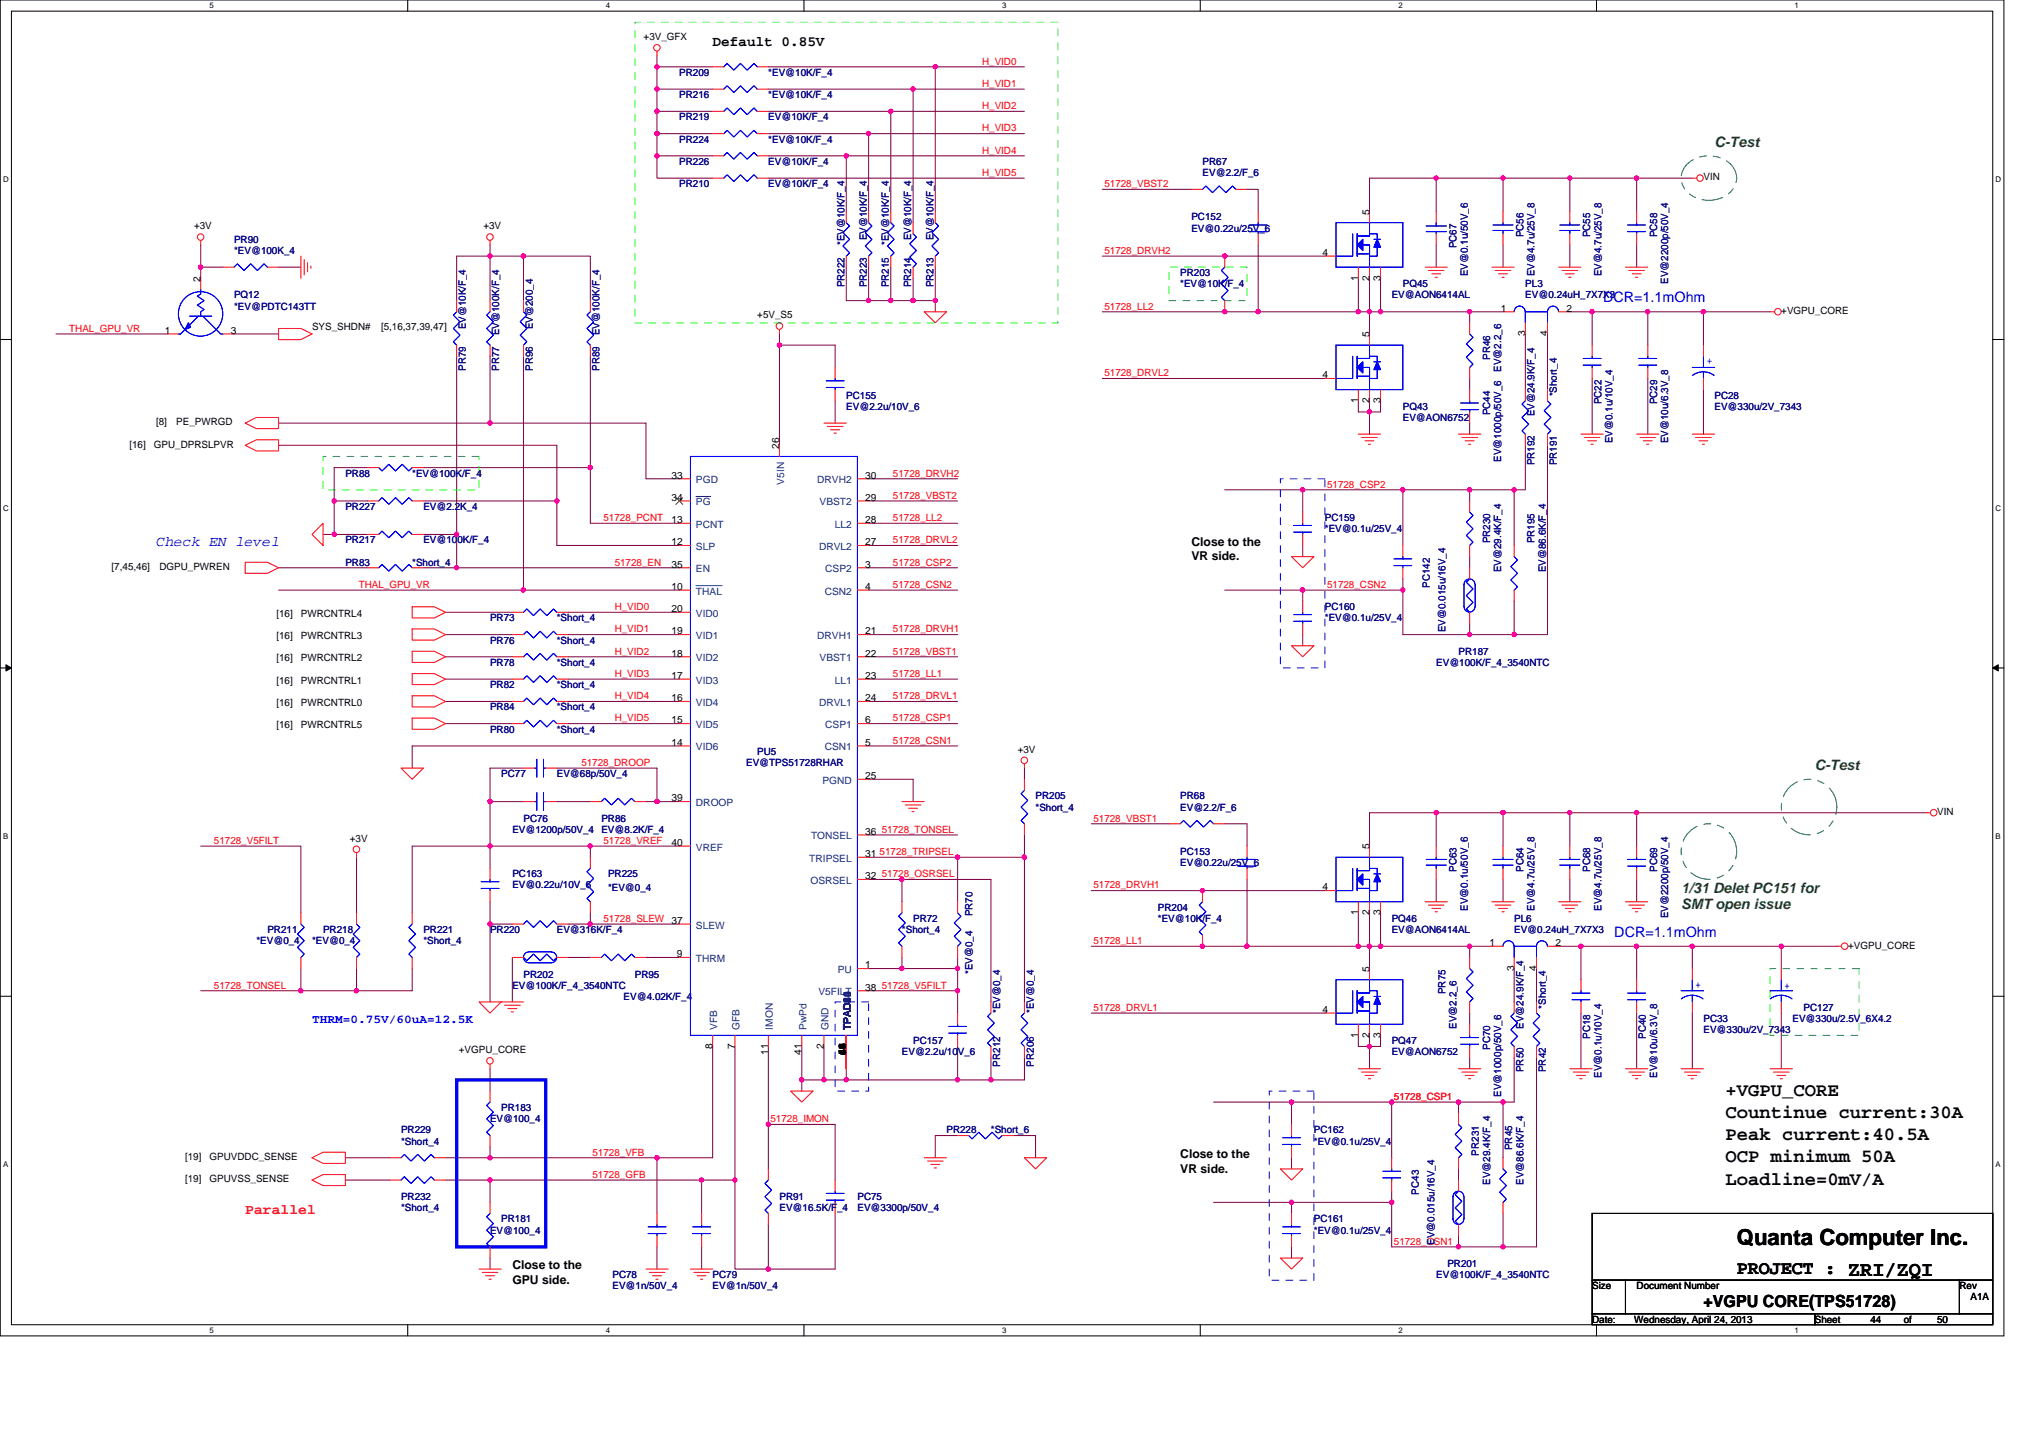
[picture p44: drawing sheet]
<svg xmlns="http://www.w3.org/2000/svg" width="297mm" height="210mm" viewBox="0 0 297 210" stroke-linecap="round" stroke-linejoin="round" font-family="sans-serif">
<defs><g id="words">
<text font-size="3.2" x="253.6" y="181.8">Quanta Computer Inc.</text>
<g font-size="2.8">
<text x="252" y="160">+VGPU_CORE</text>
<text x="252" y="166.5">Peak current:40.5A</text>
<text x="252" y="163.2">Countinue current:30A</text>
<text x="252" y="169.7">OCP minimum 50A</text>
<text x="252" y="173">Loadline=0mV/A</text>
<text x="253.6" y="186">PROJECT : ZRI/ZQI</text>
</g>
<text font-size="2.4" x="248.8" y="190.8">+VGPU CORE(TPS51728)</text>
<text font-size="2.1" x="104.1" y="6.6">Default 0.85V</text>
<g font-size="2.1" fill="#008000">
<text x="250.4" y="21.4">C-Test</text>
<text x="265" y="112.5">C-Test</text>
<text x="245.5" y="130.3">1/31 Delet PC151 for</text>
<text x="245.5" y="132.8">SMT open issue</text>
</g>
<g font-size="2.1" fill="#00f">
<text x="234.1" y="44.2">DCR=1.1mOhm</text>
<text x="22.8" y="79.8">Check EN level</text>
<text x="235.8" y="136.8">DCR=1.1mOhm</text>
</g>
<text font-size="2.1" fill="#f00" x="35.8" y="177.3">Parallel</text>
<g font-size="1.8">
<text x="174" y="79.7">Close to the</text>
<text x="174" y="81.8">VR side.</text>
<text x="172.4" y="169.1">Close to the</text>
<text x="172.4" y="171.2">VR side.</text>
<text x="74.8" y="185.4">Close to the</text>
<text x="74.8" y="187.5">GPU side.</text>
</g>
<text font-size="1.8" fill="#00f" x="45.6" y="149.4">THRM=0.75V/60uA=12.5K</text>
<g font-size="1.5">
<text x="94" y="5.9">+3V_GFX</text>
<text x="248.8" y="26.4">VIN</text>
<text x="28.3" y="33.5">+3V</text>
<text x="70.6" y="33.5">+3V</text>
<text x="200" y="31.4" transform="rotate(-90 200 31.4)">5</text>
<text x="29.3" y="41.1" transform="rotate(-90 29.3 41.1)">2</text>
<text x="193.1" y="37.4">4</text>
<text x="198.3" y="41" transform="rotate(-90 198.3 41)">1</text>
<text x="200" y="41" transform="rotate(-90 200 41)">2</text>
<text x="201.6" y="41" transform="rotate(-90 201.6 41)">3</text>
<text x="110.6" y="46.5">+5V_S5</text>
<text x="219.2" y="45.5">1</text>
<text x="228.8" y="45.5">2</text>
<text x="260.1" y="45.9">+VGPU_CORE</text>
<text x="24.1" y="48.7">1</text>
<text x="33.7" y="48.7">3</text>
<text x="45.6" y="48.1">SYS_SHDN#</text>
<text x="55.6" y="48.1">[5,16,37,39,47]</text>
<text x="200" y="49.3" transform="rotate(-90 200 49.3)">5</text>
<text x="222.7" y="49.1" transform="rotate(-90 222.7 49.1)">3</text>
<text x="226" y="49.1" transform="rotate(-90 226 49.1)">4</text>
<text x="193.1" y="55.2">4</text>
<text x="198.3" y="58.9" transform="rotate(-90 198.3 58.9)">1</text>
<text x="200" y="58.9" transform="rotate(-90 200 58.9)">2</text>
<text x="201.6" y="58.9" transform="rotate(-90 201.6 58.9)">3</text>
<text x="18.9" y="65.4">[16]</text>
<text x="22.5" y="65.4">GPU_DPRSLPVR</text>
<text x="22.8" y="62.1">[8]</text>
<text x="25.7" y="62.1">PE_PWRGD</text>
<text x="113.8" y="65.5" transform="rotate(-90 113.8 65.5)">26</text>
<text x="98" y="69.9">33</text>
<text x="126.4" y="69.9">30</text>
<text x="98" y="73.1">34</text>
<text x="98" y="76.4">13</text>
<text x="126.4" y="73.1">29</text>
<text x="126.4" y="76.4">28</text>
<text x="16.3" y="83.2">[7,45,46]</text>
<text x="23.3" y="83.2">DGPU_PWREN</text>
<text x="98" y="79.6">12</text>
<text x="98" y="82.9">35</text>
<text x="126.4" y="79.6">27</text>
<text x="126.4" y="82.9">3</text>
<text x="98" y="86.1">10</text>
<text x="98" y="89.4">20</text>
<text x="126.4" y="86.1">4</text>
<text x="40.4" y="93.3">[16]</text>
<text x="40.4" y="90.1">[16]</text>
<text x="43.9" y="93.3">PWRCNTRL3</text>
<text x="43.9" y="90.1">PWRCNTRL4</text>
<text x="98" y="92.6">19</text>
<text x="98" y="95.9">18</text>
<text x="126.4" y="92.6">21</text>
<text x="126.4" y="95.9">22</text>
<text x="40.4" y="99.8">[16]</text>
<text x="40.4" y="96.6">[16]</text>
<text x="43.9" y="99.8">PWRCNTRL1</text>
<text x="43.9" y="96.6">PWRCNTRL2</text>
<text x="98" y="99.1">17</text>
<text x="126.4" y="99.1">23</text>
<text x="40.4" y="103.1">[16]</text>
<text x="40.4" y="106.3">[16]</text>
<text x="43.9" y="103.1">PWRCNTRL0</text>
<text x="43.9" y="106.3">PWRCNTRL5</text>
<text x="98" y="102.4">16</text>
<text x="98" y="105.6">15</text>
<text x="126.4" y="102.4">24</text>
<text x="126.4" y="105.6">6</text>
<text x="98" y="108.9">14</text>
<text x="126.4" y="113.8">25</text>
<text x="126.4" y="108.9">5</text>
<text x="148.6" y="109.9">+3V</text>
<text x="98" y="117">39</text>
<text x="282.9" y="119">VIN</text>
<text x="51.1" y="122.9">+3V</text>
<text x="98" y="123.5">40</text>
<text x="126.4" y="121.9">36</text>
<text x="126.4" y="125.2">31</text>
<text x="200" y="124" transform="rotate(-90 200 124)">5</text>
<text x="126.4" y="128.4">32</text>
<text x="193.1" y="130">4</text>
<text x="98" y="134.9">37</text>
<text x="198.3" y="133.6" transform="rotate(-90 198.3 133.6)">1</text>
<text x="200" y="133.6" transform="rotate(-90 200 133.6)">2</text>
<text x="201.6" y="133.6" transform="rotate(-90 201.6 133.6)">3</text>
<text x="98.9" y="139.8">9</text>
<text x="126.4" y="141.4">1</text>
<text x="200" y="141.9" transform="rotate(-90 200 141.9)">5</text>
<text x="217.5" y="138.2">1</text>
<text x="221.1" y="141.8" transform="rotate(-90 221.1 141.8)">3</text>
<text x="224.4" y="141.8" transform="rotate(-90 224.4 141.8)">4</text>
<text x="227.1" y="138.2">2</text>
<text x="269.9" y="138.5">+VGPU_CORE</text>
<text x="126.4" y="144.7">38</text>
<text x="193.1" y="147.9">4</text>
<text x="67" y="153.8">+VGPU_CORE</text>
<text x="104.1" y="153.2" transform="rotate(-90 104.1 153.2)">8</text>
<text x="107.3" y="153.2" transform="rotate(-90 107.3 153.2)">7</text>
<text x="112.2" y="154" transform="rotate(-90 112.2 154)">11</text>
<text x="117.1" y="154" transform="rotate(-90 117.1 154)">41</text>
<text x="120.3" y="153.2" transform="rotate(-90 120.3 153.2)">2</text>
<text x="123.6" y="154" transform="rotate(-90 123.6 154)">42</text>
<text x="123.6" y="154" transform="rotate(-90 123.6 154)">43</text>
<text x="123.6" y="154" transform="rotate(-90 123.6 154)">44</text>
<text x="123.6" y="154" transform="rotate(-90 123.6 154)">45</text>
<text x="123.6" y="154" transform="rotate(-90 123.6 154)">46</text>
<text x="123.6" y="154" transform="rotate(-90 123.6 154)">47</text>
<text x="123.6" y="154" transform="rotate(-90 123.6 154)">48</text>
<text x="123.6" y="154" transform="rotate(-90 123.6 154)">49</text>
<text x="123.6" y="154" transform="rotate(-90 123.6 154)">50</text>
<text x="123.6" y="154" transform="rotate(-90 123.6 154)">51</text>
<text x="123.6" y="154" transform="rotate(-90 123.6 154)">52</text>
<text x="123.6" y="154" transform="rotate(-90 123.6 154)">53</text>
<text x="123.6" y="154" transform="rotate(-90 123.6 154)">54</text>
<text x="123.6" y="154" transform="rotate(-90 123.6 154)">55</text>
<text x="123.6" y="154" transform="rotate(-90 123.6 154)">56</text>
<text x="123.6" y="154" transform="rotate(-90 123.6 154)">57</text>
<text x="198.3" y="151.5" transform="rotate(-90 198.3 151.5)">1</text>
<text x="200" y="151.5" transform="rotate(-90 200 151.5)">2</text>
<text x="201.6" y="151.5" transform="rotate(-90 201.6 151.5)">3</text>
<text x="27" y="172.7">[19]</text>
<text x="27" y="169.4">[19]</text>
<text x="30.6" y="172.7">GPUVSS_SENSE</text>
<text x="30.6" y="169.4">GPUVDDC_SENSE</text>
<text x="232.5" y="188.3">Size</text>
<text x="239" y="188.3">Document Number</text>
<text x="286.1" y="188.3">Rev</text>
<text x="287.8" y="189.9">A1A</text>
<text x="232.5" y="193.1">Date:</text>
<text x="238.7" y="193.1">Wednesday, April 24, 2013</text>
<text x="265" y="193.1">Sheet</text>
<text x="273.2" y="193.1">44</text>
<text x="278" y="193.1">of</text>
<text x="282.9" y="193.1">50</text>
</g>
<g font-size="1.5" fill="#000080">
<text x="99.2" y="11.1">PR209</text>
<text x="112.2" y="11.1">*EV@10K/F_4</text>
<text x="99.2" y="17.6">PR219</text>
<text x="99.2" y="14.3">PR216</text>
<text x="112.2" y="17.6">EV@10K/F_4</text>
<text x="112.2" y="14.3">*EV@10K/F_4</text>
<text x="99.2" y="20.8">PR224</text>
<text x="112.2" y="20.8">*EV@10K/F_4</text>
<text x="99.2" y="24.1">PR226</text>
<text x="99.2" y="27.3">PR210</text>
<text x="112.2" y="24.1">EV@10K/F_4</text>
<text x="112.2" y="27.3">EV@10K/F_4</text>
<text x="175.6" y="24.1">PR67</text>
<text x="175.6" y="25.7">EV@2.2/F_6</text>
<text x="34.2" y="35.5">PR90</text>
<text x="123.3" y="35.8" transform="rotate(-90 123.3 35.8)">*EV@10K/F_4</text>
<text x="126.6" y="35.1" transform="rotate(-90 126.6 35.1)">EV@10K/F_4</text>
<text x="129.8" y="35.8" transform="rotate(-90 129.8 35.8)">*EV@10K/F_4</text>
<text x="133.1" y="35.1" transform="rotate(-90 133.1 35.1)">EV@10K/F_4</text>
<text x="136.3" y="35.1" transform="rotate(-90 136.3 35.1)">EV@10K/F_4</text>
<text x="174" y="32.2">PC152</text>
<text x="174" y="33.8">EV@0.22u/25V_6</text>
<text x="222.5" y="34.6" transform="rotate(-90 222.5 34.6)">PC56</text>
<text x="232.2" y="34.6" transform="rotate(-90 232.2 34.6)">PC55</text>
<text x="242" y="34.6" transform="rotate(-90 242 34.6)">PC58</text>
<text x="34.2" y="37.1">*EV@100K_4</text>
<text x="123.3" y="42" transform="rotate(-90 123.3 42)">PR222</text>
<text x="126.6" y="42" transform="rotate(-90 126.6 42)">PR223</text>
<text x="129.8" y="42" transform="rotate(-90 129.8 42)">PR215</text>
<text x="133.1" y="42" transform="rotate(-90 133.1 42)">PR214</text>
<text x="136.3" y="42" transform="rotate(-90 136.3 42)">PR213</text>
<text x="172.4" y="40.3">PR203</text>
<text x="172.4" y="42">*EV@10K/F_4</text>
<text x="204.9" y="42">PQ45</text>
<text x="212.7" y="36.3" transform="rotate(-90 212.7 36.3)">PC67</text>
<text x="214.4" y="40.3" transform="rotate(-90 214.4 40.3)">EV@0.1u/50V_6</text>
<text x="222.8" y="42">PL3</text>
<text x="224.1" y="40.3" transform="rotate(-90 224.1 40.3)">EV@4.7u/25V_8</text>
<text x="233.9" y="40.3" transform="rotate(-90 233.9 40.3)">EV@4.7u/25V_8</text>
<text x="243.6" y="41.5" transform="rotate(-90 243.6 41.5)">EV@2200p/50V_4</text>
<text x="34.2" y="43.6">PQ12</text>
<text x="34.2" y="45.2">*EV@PDTC143TT</text>
<text x="203.2" y="43.6">EV@AON6414AL</text>
<text x="222.8" y="43.6">EV@0.24uH_7X7X3</text>
<text x="68" y="48.1" transform="rotate(-90 68 48.1)">EV@10K/F_4</text>
<text x="72.9" y="48.9" transform="rotate(-90 72.9 48.9)">EV@100K/F_4</text>
<text x="77.8" y="48.1" transform="rotate(-90 77.8 48.1)">EV@200_4</text>
<text x="87.6" y="48.9" transform="rotate(-90 87.6 48.9)">EV@100K/F_4</text>
<text x="217.6" y="52.5" transform="rotate(-90 217.6 52.5)">PR46</text>
<text x="68" y="54.1" transform="rotate(-90 68 54.1)">PR79</text>
<text x="72.9" y="54.1" transform="rotate(-90 72.9 54.1)">PR77</text>
<text x="77.8" y="54.1" transform="rotate(-90 77.8 54.1)">PR96</text>
<text x="87.6" y="54.1" transform="rotate(-90 87.6 54.1)">PR89</text>
<text x="123.6" y="58.2">PC155</text>
<text x="123.6" y="59.8">EV@2.2u/10V_6</text>
<text x="204.9" y="59.8">PQ43</text>
<text x="219.2" y="54.3" transform="rotate(-90 219.2 54.3)">EV@2.2_6</text>
<text x="227.3" y="57.9" transform="rotate(-90 227.3 57.9)">*Short_4</text>
<text x="233.9" y="59" transform="rotate(-90 233.9 59)">PC22</text>
<text x="242" y="59" transform="rotate(-90 242 59)">PC29</text>
<text x="250.4" y="58.2">PC28</text>
<text x="250.4" y="59.8">EV@330u/2V_7343</text>
<text x="204.9" y="61.5">EV@AON6752</text>
<text x="217.6" y="60.6" transform="rotate(-90 217.6 60.6)">PC44</text>
<text x="224.1" y="60.8" transform="rotate(-90 224.1 60.8)">EV@24.9K/F_4</text>
<text x="235.5" y="64.7" transform="rotate(-90 235.5 64.7)">EV@0.1u/10V_4</text>
<text x="243.6" y="64.7" transform="rotate(-90 243.6 64.7)">EV@10u/6.3V_8</text>
<text x="50.4" y="69.6">PR88</text>
<text x="60.2" y="69.6">*EV@100K/F_4</text>
<text x="219.2" y="67.5" transform="rotate(-90 219.2 67.5)">EV@1000p/50V_6</text>
<text x="224.1" y="67.9" transform="rotate(-90 224.1 67.9)">PR192</text>
<text x="227.3" y="67.9" transform="rotate(-90 227.3 67.9)">PR191</text>
<text x="50.4" y="74.5">PR227</text>
<text x="61.8" y="74.5">EV@2.2K_4</text>
<text x="193.5" y="76.1">PC159</text>
<text x="193.5" y="77.7">*EV@0.1u/25V_4</text>
<text x="50.4" y="82.6">PR83</text>
<text x="50.4" y="79.4">PR217</text>
<text x="60.2" y="82.6">*Short_4</text>
<text x="61.8" y="79.4">EV@100K/F_4</text>
<text x="217.6" y="79.3" transform="rotate(-90 217.6 79.3)">PR230</text>
<text x="219.2" y="83.6" transform="rotate(-90 219.2 83.6)">EV@29.4K/F_4</text>
<text x="224.1" y="79.3" transform="rotate(-90 224.1 79.3)">PR195</text>
<text x="225.7" y="83.6" transform="rotate(-90 225.7 83.6)">EV@86.6K/F_4</text>
<text x="193.5" y="89.1">PC160</text>
<text x="208.8" y="85.8" transform="rotate(-90 208.8 85.8)">PC142</text>
<text x="71.6" y="94">PR76</text>
<text x="71.6" y="90.7">PR73</text>
<text x="81.3" y="94">*Short_4</text>
<text x="81.3" y="90.7">*Short_4</text>
<text x="193.5" y="90.7">*EV@0.1u/25V_4</text>
<text x="211.1" y="92.3" transform="rotate(-90 211.1 92.3)">EV@0.015u/16V_4</text>
<text x="213" y="95.6">PR187</text>
<text x="71.6" y="100.5">PR82</text>
<text x="71.6" y="97.2">PR78</text>
<text x="81.3" y="100.5">*Short_4</text>
<text x="81.3" y="97.2">*Short_4</text>
<text x="209.7" y="97.2">EV@100K/F_4_3540NTC</text>
<text x="71.6" y="107">PR80</text>
<text x="71.6" y="103.7">PR84</text>
<text x="81.3" y="107">*Short_4</text>
<text x="81.3" y="103.7">*Short_4</text>
<text x="73.2" y="113.5">PC77</text>
<text x="81.3" y="113.5">EV@68p/50V_4</text>
<text x="109" y="111.9">EV@TPS51728RHAR</text>
<text x="110.6" y="110.2">PU5</text>
<text x="76.5" y="120">PC76</text>
<text x="87.8" y="120">PR86</text>
<text x="151.2" y="116.7">PR205</text>
<text x="151.2" y="118.4">*Short_4</text>
<text x="172.4" y="116.7">PR68</text>
<text x="172.4" y="118.4">EV@2.2/F_6</text>
<text x="74.8" y="121.6">EV@1200p/50V_4</text>
<text x="87.8" y="121.6">EV@8.2K/F_4</text>
<text x="172.4" y="124.9">PC153</text>
<text x="74.8" y="128.1">PC163</text>
<text x="74.8" y="129.7">EV@0.22u/10V_6</text>
<text x="88.8" y="128.1">PR225</text>
<text x="88.8" y="130.1">*EV@0_4</text>
<text x="172.4" y="126.5">EV@0.22u/25V_6</text>
<text x="212.7" y="127.3" transform="rotate(-90 212.7 127.3)">PC63</text>
<text x="222.5" y="127.3" transform="rotate(-90 222.5 127.3)">PC64</text>
<text x="232.2" y="127.3" transform="rotate(-90 232.2 127.3)">PC68</text>
<text x="242" y="127.3" transform="rotate(-90 242 127.3)">PC69</text>
<text x="37.4" y="137.9">*EV@0_4</text>
<text x="39" y="136.2">PR211</text>
<text x="45.6" y="137.9">*EV@0_4</text>
<text x="47.2" y="136.2">PR218</text>
<text x="61.8" y="136.2">PR221</text>
<text x="61.8" y="137.9">*Short_4</text>
<text x="71.6" y="136.2">PR220</text>
<text x="81.3" y="136.2">EV@316K/F_4</text>
<text x="131.7" y="136.2">*Short_4</text>
<text x="133.3" y="134.6">PR72</text>
<text x="142" y="133.8" transform="rotate(-90 142 133.8)">PR70</text>
<text x="169.1" y="133">PR204</text>
<text x="169.1" y="134.6">*EV@10K/F_4</text>
<text x="203.2" y="134.6">PQ46</text>
<text x="203.2" y="136.2">EV@AON6414AL</text>
<text x="214.4" y="133" transform="rotate(-90 214.4 133)">EV@0.1u/50V_6</text>
<text x="221.1" y="134.6">PL6</text>
<text x="221.1" y="136.2">EV@0.24uH_7X7X3</text>
<text x="224.1" y="133" transform="rotate(-90 224.1 133)">EV@4.7u/25V_8</text>
<text x="233.9" y="133" transform="rotate(-90 233.9 133)">EV@4.7u/25V_8</text>
<text x="243.6" y="134.1" transform="rotate(-90 243.6 134.1)">EV@2200p/50V_4</text>
<text x="76.5" y="142.7">PR202</text>
<text x="92.7" y="142.7">PR95</text>
<text x="142" y="142.2" transform="rotate(-90 142 142.2)">*EV@0_4</text>
<text x="74.8" y="144.4">EV@100K/F_4_3540NTC</text>
<text x="91.1" y="146">EV@4.02K/F_4</text>
<text x="146.1" y="147.9" transform="rotate(-90 146.1 147.9)">*EV@0_4</text>
<text x="151" y="147.9" transform="rotate(-90 151 147.9)">*EV@0_4</text>
<text x="211.1" y="145.2" transform="rotate(-90 211.1 145.2)">PR75</text>
<text x="225.7" y="147.3" transform="rotate(-90 225.7 147.3)">*Short_4</text>
<text x="248.8" y="149.2">PC33</text>
<text x="261.8" y="149.2">EV@330u/2.5V_6X4.2</text>
<text x="263.4" y="147.6">PC127</text>
<text x="131.7" y="154.1">EV@2.2u/10V_6</text>
<text x="133.3" y="152.5">PC157</text>
<text x="146.1" y="155.7" transform="rotate(-90 146.1 155.7)">PR212</text>
<text x="151" y="155.7" transform="rotate(-90 151 155.7)">PR206</text>
<text x="203.2" y="152.5">PQ47</text>
<text x="203.2" y="154.1">EV@AON6752</text>
<text x="212.7" y="150.2" transform="rotate(-90 212.7 150.2)">EV@2.2_6</text>
<text x="217.6" y="153.3" transform="rotate(-90 217.6 153.3)">PC70</text>
<text x="222.5" y="150.2" transform="rotate(-90 222.5 150.2)">EV@24.9K/F_4</text>
<text x="232.2" y="151.7" transform="rotate(-90 232.2 151.7)">PC18</text>
<text x="240.4" y="151.7" transform="rotate(-90 240.4 151.7)">PC40</text>
<text x="248.8" y="150.9">EV@330u/2V_7343</text>
<text x="219.2" y="160.1" transform="rotate(-90 219.2 160.1)">EV@1000p/50V_6</text>
<text x="222.5" y="156.5" transform="rotate(-90 222.5 156.5)">PR50</text>
<text x="225.7" y="156.5" transform="rotate(-90 225.7 156.5)">PR42</text>
<text x="233.9" y="157.4" transform="rotate(-90 233.9 157.4)">EV@0.1u/10V_4</text>
<text x="242" y="157.4" transform="rotate(-90 242 157.4)">EV@10u/6.3V_8</text>
<text x="58.6" y="165.5">PR229</text>
<text x="58.6" y="167.1">*Short_4</text>
<text x="71.6" y="163.9">EV@100_4</text>
<text x="73.2" y="162.2">PR183</text>
<text x="138.2" y="165.5">PR228</text>
<text x="144.7" y="165.5">*Short_6</text>
<text x="191.9" y="165.5">PC162</text>
<text x="191.9" y="167.1">*EV@0.1u/25V_4</text>
<text x="220.8" y="167.9" transform="rotate(-90 220.8 167.9)">PR45</text>
<text x="216" y="168.7" transform="rotate(-90 216 168.7)">PR231</text>
<text x="217.6" y="173" transform="rotate(-90 217.6 173)">EV@29.4K/F_4</text>
<text x="222.5" y="173" transform="rotate(-90 222.5 173)">EV@86.6K/F_4</text>
<text x="58.6" y="175.3">PR232</text>
<text x="58.6" y="176.9">*Short_4</text>
<text x="73.2" y="178.5">PR181</text>
<text x="113.8" y="175.3">PR91</text>
<text x="113.8" y="176.9">EV@16.5K/F_4</text>
<text x="125.2" y="175.3">PC75</text>
<text x="125.2" y="176.9">EV@3300p/50V_4</text>
<text x="191.9" y="178.5">PC161</text>
<text x="207.2" y="174.4" transform="rotate(-90 207.2 174.4)">PC43</text>
<text x="71.6" y="180.1">EV@100_4</text>
<text x="191.9" y="180.1">*EV@0.1u/25V_4</text>
<text x="209.5" y="181.7" transform="rotate(-90 209.5 181.7)">EV@0.015u/16V_4</text>
<text x="211.4" y="185">PR201</text>
<text x="89.4" y="186.6">PC78</text>
<text x="89.4" y="188.3">EV@1n/50V_4</text>
<text x="104.1" y="186.6">PC79</text>
<text x="104.1" y="188.3">EV@1n/50V_4</text>
<text x="209.7" y="186.6">EV@100K/F_4_3540NTC</text>
</g>
<g font-size="1.5" fill="#f00">
<text x="143.4" y="9.4">H_VID0</text>
<text x="143.4" y="12.7">H_VID1</text>
<text x="143.4" y="15.9">H_VID2</text>
<text x="143.4" y="19.2">H_VID3</text>
<text x="143.4" y="22.4">H_VID4</text>
<text x="143.4" y="25.7">H_VID5</text>
<text x="161.3" y="27.3">51728_VBST2</text>
<text x="161.3" y="37.1">51728_DRVH2</text>
<text x="161.3" y="45.2">51728_LL2</text>
<text x="10.1" y="48.5">THAL_GPU_VR</text>
<text x="161.3" y="54.9">51728_DRVL2</text>
<text x="130.4" y="69.6">51728_DRVH2</text>
<text x="193.8" y="71.2">51728_CSP2</text>
<text x="88.1" y="76.1">51728_PCNT</text>
<text x="130.4" y="72.8">51728_VBST2</text>
<text x="130.4" y="76.1">51728_LL2</text>
<text x="89.8" y="82.6">51728_EN</text>
<text x="130.4" y="79.3">51728_DRVL2</text>
<text x="130.4" y="82.6">51728_CSP2</text>
<text x="52.4" y="85.9">THAL_GPU_VR</text>
<text x="89.8" y="89.1">H_VID0</text>
<text x="130.4" y="85.9">51728_CSN2</text>
<text x="193.8" y="85.9">51728_CSN2</text>
<text x="89.8" y="92.4">H_VID1</text>
<text x="89.8" y="95.6">H_VID2</text>
<text x="130.4" y="95.6">51728_VBST1</text>
<text x="130.4" y="92.4">51728_DRVH1</text>
<text x="89.8" y="98.8">H_VID3</text>
<text x="130.4" y="98.8">51728_LL1</text>
<text x="89.8" y="102.1">H_VID4</text>
<text x="89.8" y="105.3">H_VID5</text>
<text x="130.4" y="102.1">51728_DRVL1</text>
<text x="130.4" y="105.3">51728_CSP1</text>
<text x="84.9" y="111.8">51728_DROOP</text>
<text x="130.4" y="108.6">51728_CSN1</text>
<text x="159.7" y="120">51728_VBST1</text>
<text x="31.2" y="123.2">51728_V5FILT</text>
<text x="88.1" y="123.2">51728_VREF</text>
<text x="128.5" y="124.9">51728_TRIPSEL</text>
<text x="128.8" y="121.6">51728_TONSEL</text>
<text x="128.8" y="128.1">51728_OSRSEL</text>
<text x="159.7" y="129.7">51728_DRVH1</text>
<text x="88.1" y="134.6">51728_SLEW</text>
<text x="159.7" y="137.9">51728_LL1</text>
<text x="31.2" y="144.4">51728_TONSEL</text>
<text x="128.8" y="144.4">51728_V5FILT</text>
<text x="159.7" y="147.6">51728_DRVL1</text>
<text x="203.6" y="160.6">51728_CSP1</text>
<text x="112.5" y="163.9">51728_IMON</text>
<text x="86.5" y="168.7">51728_VFB</text>
<text x="86.5" y="172">51728_GFB</text>
<text x="203.6" y="181.8">51728_CSN1</text>
</g>
<g font-size="1.5" fill="#00f">
<text x="249.3" y="53.2">+</text>
<text x="247.6" y="144.2">+</text>
<text x="260.6" y="144.4">+</text>
</g>
<g font-size="1.5" fill="#004080">
<text x="101.6" y="70.6">PGD</text>
<text x="114.5" y="70.8" transform="rotate(-90 114.5 70.8)">V5IN</text>
<text x="119.4" y="70.6">DRVH2</text>
<text x="101.6" y="77.1">PCNT</text>
<text x="101.6" y="73.8">PG</text>
<text x="119.7" y="73.8">VBST2</text>
<text x="121.9" y="77.1">LL2</text>
<text x="101.6" y="80.3">SLP</text>
<text x="101.6" y="83.6">EN</text>
<text x="119.6" y="80.3">DRVL2</text>
<text x="120.5" y="83.6">CSP2</text>
<text x="101.6" y="86.8">THAL</text>
<text x="120.4" y="86.8">CSN2</text>
<text x="101.6" y="90.1">VID0</text>
<text x="101.6" y="93.3">VID1</text>
<text x="119.4" y="93.3">DRVH1</text>
<text x="101.6" y="96.6">VID2</text>
<text x="101.6" y="99.8">VID3</text>
<text x="119.7" y="96.6">VBST1</text>
<text x="121.9" y="99.8">LL1</text>
<text x="101.6" y="103.1">VID4</text>
<text x="101.6" y="106.3">VID5</text>
<text x="119.6" y="103.1">DRVL1</text>
<text x="120.5" y="106.3">CSP1</text>
<text x="101.6" y="109.6">VID6</text>
<text x="120.4" y="109.6">CSN1</text>
<text x="101.6" y="117.7">DROOP</text>
<text x="120.1" y="114.4">PGND</text>
<text x="101.6" y="124.2">VREF</text>
<text x="118.2" y="125.8">TRIPSEL</text>
<text x="118.4" y="122.6">TONSEL</text>
<text x="118.4" y="129.1">OSRSEL</text>
<text x="101.6" y="135.6">SLEW</text>
<text x="101.6" y="140.5">THRM</text>
<text x="122.3" y="142.1">PU</text>
<text x="119.5" y="145.3">V5FILT</text>
<text x="104.8" y="150.4" transform="rotate(-90 104.8 150.4)">VFB</text>
<text x="108" y="150.4" transform="rotate(-90 108 150.4)">GFB</text>
<text x="112.9" y="150.4" transform="rotate(-90 112.9 150.4)">IMON</text>
<text x="117.8" y="150.4" transform="rotate(-90 117.8 150.4)">PwPd</text>
<text x="121" y="150.4" transform="rotate(-90 121 150.4)">GND</text>
<text x="124.3" y="150.4" transform="rotate(-90 124.3 150.4)">TPAD1</text>
<text x="124.3" y="150.4" transform="rotate(-90 124.3 150.4)">TPAD2</text>
<text x="124.3" y="150.4" transform="rotate(-90 124.3 150.4)">TPAD3</text>
<text x="124.3" y="150.4" transform="rotate(-90 124.3 150.4)">TPAD4</text>
<text x="124.3" y="150.4" transform="rotate(-90 124.3 150.4)">TPAD5</text>
<text x="124.3" y="150.4" transform="rotate(-90 124.3 150.4)">TPAD6</text>
<text x="124.3" y="150.4" transform="rotate(-90 124.3 150.4)">TPAD7</text>
<text x="124.3" y="150.4" transform="rotate(-90 124.3 150.4)">TPAD8</text>
<text x="124.3" y="150.4" transform="rotate(-90 124.3 150.4)">TPAD9</text>
<text x="124.3" y="150.4" transform="rotate(-90 124.3 150.4)">TPAD10</text>
<text x="124.3" y="150.4" transform="rotate(-90 124.3 150.4)">TPAD11</text>
<text x="124.3" y="150.4" transform="rotate(-90 124.3 150.4)">TPAD12</text>
<text x="124.3" y="150.4" transform="rotate(-90 124.3 150.4)">TPAD13</text>
<text x="124.3" y="150.4" transform="rotate(-90 124.3 150.4)">TPAD14</text>
<text x="124.3" y="150.4" transform="rotate(-90 124.3 150.4)">TPAD15</text>
<text x="124.3" y="150.4" transform="rotate(-90 124.3 150.4)">TPAD16</text>
</g>
<g font-size="1.1">
<text x="30.6" y="1.2">5</text>
<text x="88.5" y="1.2">4</text>
<text x="146.3" y="1.2">3</text>
<text x="204.2" y="1.2">2</text>
<text x="262.1" y="1.2">1</text>
<text x=".5" y="26.6">D</text>
<text x="291.4" y="26.6">D</text>
<text x=".5" y="74.6">C</text>
<text x="291.4" y="74.6">C</text>
<text x=".5" y="122.5">B</text>
<text x="291.4" y="122.5">B</text>
<text x=".5" y="170.5">A</text>
<text x="291.4" y="170.5">A</text>
<text x="30.6" y="194.7">5</text>
<text x="88.5" y="194.7">4</text>
<text x="146.3" y="194.7">3</text>
<text x="204.2" y="194.7">2</text>
<text x="262.1" y="194.7">1</text>
</g>
</g></defs>
<path d="M0 0h292.6v195.1h-292.6zM1.7 1.6h289.3v191.8h-289.3z" fill="none" stroke="#000" stroke-width=".15"/>
<g fill="#fff">
<path d="M30.6 .2h.6v1.3h-.6z"/>
<path d="M30.6 193.6h.6v1.3h-.6z"/>
</g>
<path d="M59.5 0v1.6M59.5 193.4v1.7" fill="none" stroke="#000" stroke-width=".15"/>
<g fill="#fff">
<path d="M88.5 .2h.6v1.3h-.6z"/>
<path d="M88.5 193.6h.6v1.3h-.6z"/>
</g>
<path d="M117.4 0v1.6M117.4 193.4v1.7" fill="none" stroke="#000" stroke-width=".15"/>
<g fill="#fff">
<path d="M146.3 .2h.7v1.3h-.7z"/>
<path d="M146.3 193.6h.7v1.3h-.7z"/>
</g>
<path d="M175.3 0v1.6M175.3 193.4v1.7" fill="none" stroke="#000" stroke-width=".15"/>
<g fill="#fff">
<path d="M204.2 .2h.6v1.3h-.6z"/>
<path d="M204.2 193.6h.6v1.3h-.6z"/>
</g>
<path d="M233.1 0v1.6M233.1 193.4v1.7" fill="none" stroke="#000" stroke-width=".15"/>
<g fill="#fff">
<path d="M262.1 .2h.6v1.3h-.6z"/>
<path d="M262.1 193.6h.6v1.3h-.6z"/>
<path d="M.5 25.6h.8v1.3h-.8z"/>
<path d="M291.4 25.6h.9v1.3h-.9z"/>
<path d="M.5 73.5h.8v1.3h-.8z"/>
<path d="M291.4 73.5h.9v1.3h-.9z"/>
</g>
<path d="M0 49.6h1.7M291 49.6h1.6" fill="none" stroke="#000" stroke-width=".15"/>
<g fill="#fff">
<path d="M.5 121.5h.7v1.3h-.7z"/>
<path d="M291.4 121.5h.8v1.3h-.8z"/>
</g>
<path d="M0 97.5h1.7M291 97.5h1.6" fill="none" stroke="#000" stroke-width=".15"/>
<path d="M.9 97.1l.8 .4-.8 .5zM291 97.5l.8-.4v.9z" fill="#000" stroke="#000" stroke-width=".15"/>
<g fill="#fff">
<path d="M.5 169.4h.7v1.3h-.7z"/>
<path d="M291.4 169.4h.8v1.3h-.8z"/>
</g>
<path d="M0 145.5h1.7M291 145.5h1.6M232.5 177.2h58.5v9.7h-58.5zM232.5 191.8h32.5v1.6h-32.5zM232.5 186.9h4.9v4.9h-4.9zM237.4 186.9h48.7v4.9h-48.7zM265 191.8h26v1.6h-26zM286.1 186.9h4.9v4.9h-4.9z" fill="none" stroke="#000" stroke-width=".15"/>
<g fill="none" stroke="#800040" stroke-width=".15">
<path d="M95.9 13h8.2M95.9 13v3.3h8.2M95.9 19.5v3.3M95.9 9.8v3.2M95.9 19.5h8.2M95.9 8.1v1.7h8.2M95.9 16.3v3.2M112.2 13h21.1v19.5M112.2 16.3h17.9v14.6M112.2 19.5h14.6v11.4M112.2 9.8h24.4v21.1M126.8 19.5h22.8"/>
<path d="M130.1 16.3h19.5M133.3 13h16.3M136.6 9.8h13M29.3 35.8v3.2M32.6 39h-3.3v1.6M40.7 39h3.2M71.6 37.4h-4.9v6.5M71.6 37.4v6.5M71.6 35.8v1.6M71.6 37.4h4.9M76.5 37.4v6.5M76.5 37.4h9.7v6.5"/>
<path d="M95.9 22.8v3.2h8.2M95.9 22.8h8.2M112.2 26h37.4M112.2 22.8h11.4v8.1M123.6 39v4.9h3.2M123.6 22.8h26M126.8 39v4.9M130.1 39v4.9M136.6 39v4.9M161 27.6h13M182.1 27.6h1.6v3.3M183.7 35.8v9.7"/>
<path d="M193.5 37.4h-32.5M209.7 26h9.8M209.7 26h-9.7v4.9M209.7 35.8v3.2M209.7 26v4.9M219.5 35.8v3.2M219.5 26v4.9M219.5 26h9.8M229.3 26h9.7M229.3 35.8v3.2M229.3 26v4.9M239 26h8.1"/>
<path d="M239 35.8v3.2M239 26v4.9M8.2 48.8h16.2M34.2 48.8h6.5M66.7 52v26M71.6 52v9.8M76.5 52v34.2h22.7M86.2 52v16.3M113.8 50.4v14.6M113.8 48.8v1.6h8.2v3.3M122 58.5v3.3M126.8 43.9h3.3"/>
<path d="M130.1 43.9h3.2M133.3 43.9h3.3M133.3 40.6v3.3M136.6 43.9v1.6M161 55.3h32.5M161 45.5h22.7M183.7 45.5h14.7M198.4 58.5v1.7h1.6M198.4 40.6v4.9M198.4 45.5h1.6v3.3M200 58.5v1.7M200 40.6v4.9h1.6"/>
<path d="M201.6 58.5v1.7h-1.6M201.6 40.6v4.9M201.6 45.5h13M214.6 45.5h4.9M214.6 45.5v1.6M214.6 55.3v1.6M222.8 48.8v8.1M226 48.8v8.1M229.3 45.5h3.2M232.5 45.5h8.1M232.5 55.3v8.1M232.5 45.5v4.9"/>
<path d="M240.6 55.3v8.1M240.6 45.5v4.9M240.6 45.5h8.2M248.8 45.5h9.7M248.8 56.9v6.5M248.8 45.5v4.9M40.7 61.8h30.9M40.7 65h40.6v8.2M47.2 78h6.5M48.8 73.2h4.9M48.8 73.2v4.8M53.7 68.3h-4.9v4.9"/>
<path d="M61.8 78h4.9M61.8 68.3h24.4M61.8 73.2h19.5M66.7 78v4.9M71.6 61.8h22.7v8.1h4.9M81.3 73.2v6.5h17.9M86.2 68.3v8.1h13M126.8 69.9h13M126.8 73.2h13M126.8 76.4h13M126.8 79.7h13M178.9 71.5h11.3"/>
<path d="M190.2 71.5h14.7M190.2 71.5v3.3M190.2 79.7v1.6M200 60.2v3.2M204.9 71.5h9.7M204.9 71.5v8.2M214.6 71.5v1.7M214.6 61.8v1.6M214.6 71.5h6.5M221.1 71.5v8.2M222.8 65v6.5h-1.7M226 65v27.7h-4.9"/>
<path d="M40.7 82.9h13M40.7 86.2h35.8M61.8 82.9h4.9M65.1 92.7h9.7M65.1 99.2h9.7M65.1 89.4h9.7M65.1 95.9h9.7M66.7 82.9h32.5M82.9 89.4h16.3M82.9 92.7h16.3M82.9 95.9h16.3M82.9 99.2h16.3"/>
<path d="M126.8 95.9h13M126.8 99.2h13M126.8 92.7h13M126.8 82.9h13M126.8 86.2h13M178.9 86.2h11.3M190.2 86.2v1.6M190.2 92.7v1.6M190.2 86.2h14.7M204.9 86.2v6.5h9.7M204.9 84.5v1.7M214.6 91v1.7"/>
<path d="M214.6 92.7h6.5M214.6 81.3v1.6M221.1 87.8v4.9M65.1 102.4h9.7M65.1 105.7h9.7M71.6 117.1v6.4M71.6 117.1h4.9M76.5 112.2h-4.9v4.9M81.3 117.1h4.9M81.3 112.2h14.6v4.9M82.9 102.4h16.3M82.9 105.7h16.3"/>
<path d="M94.3 117.1h1.6M95.9 117.1h3.3M99.2 108.9h-39v3.3M126.8 113.8h6.5v3.3M126.8 102.4h13M126.8 105.7h13M126.8 108.9h13M149.6 112.2v1.6M209.7 118.7v4.8M209.7 118.7h9.8M209.7 118.7h-9.7v4.8M219.5 118.7h9.8"/>
<path d="M219.5 118.7v4.8M229.3 118.7v4.8M229.3 118.7h9.7M239 118.7v4.8M239 118.7h42.3M29.3 123.5h14.6v9.8M52.1 125.2v8.1M71.6 123.5v3.3M71.6 134.9v11.4M71.6 131.7v3.2M71.6 123.5h14.6v1.7M71.6 134.9h3.2"/>
<path d="M71.6 123.5h-11.4v9.8M74.8 139.8v6.5M82.9 139.8h3.3M82.9 134.9h3.3M86.2 123.5h13M86.2 134.9h13M86.2 133.3v1.6M94.3 139.8h4.9M126.8 128.4h4.9M126.8 125.2h13M126.8 121.9h13M131.7 128.4h13v17.9"/>
<path d="M131.7 139.8v1.6M131.7 128.4v3.3M139.8 125.2v6.5M139.8 139.8v1.6M139.8 125.2h9.8M149.6 125.2v21.1M149.6 121.9v3.3M159.4 138.2h22.7M159.4 130h34.1M159.4 120.3h11.3M178.9 120.3h3.2v3.2M182.1 128.4v9.8"/>
<path d="M182.1 138.2h16.3M198.4 133.3v4.9h1.6M200 138.2h1.6M200 133.3v4.9M200 138.2v3.2M201.6 133.3v4.9M201.6 138.2h13M209.7 128.4v3.3M214.6 138.2h3.3M214.6 138.2v1.6M219.5 128.4v3.3M227.6 138.2h11.4"/>
<path d="M229.3 128.4v3.3M230.9 138.2v4.9M239 138.2v4.9M239 128.4v3.3M239 138.2h8.1M247.1 138.2v3.2M247.1 138.2h13v3.2M260.1 138.2h8.2M43.9 144.7h8.2M43.9 141.4v3.3h-14.6M52.1 141.4v3.3M60.2 141.4v3.3h-8.1"/>
<path d="M71.6 156.1v3.2M104.1 152.8v16.3h-8.2M107.3 152.8v19.5M112.2 152.8v11.4M117.1 157.7h3.2M117.1 157.7v1.6M117.1 152.8v4.9M120.3 157.7h3.3M120.3 152.8v4.9M123.6 156.1v1.6M123.6 157.7h16.2M126.8 141.4h4.9"/>
<path d="M126.8 144.7h13M131.7 141.4h8.1M139.8 144.7v3.2M139.8 152.8v4.9M139.8 141.4v3.3M139.8 157.7h4.9M144.7 154.4v3.3M149.6 154.4v3.3h-4.9M159.4 147.9h34.1M198.4 151.2v1.6h1.6M200 151.2v1.6M200 152.8v3.3"/>
<path d="M201.6 151.2v1.6h-1.6M214.6 147.9v1.7M214.6 154.4v1.7M221.1 141.4v4.9M221.1 154.4v6.5h-1.6M224.4 141.4v4.9M224.4 154.4v27.7h-4.9M230.9 147.9v8.2M239 147.9v8.2M247.1 147.9v8.2M260.1 147.9v8.2M50.4 169.1h6.5"/>
<path d="M50.4 172.3h6.5M65.1 169.1h6.5M65.1 172.3h6.5v3.3M71.6 167.4v1.7M71.6 172.3h30.9v4.9M71.6 169.1h24.3v8.1M102.5 172.3h4.8M107.3 172.3v13h4.9M112.2 164.2v6.5M112.2 164.2h9.8v8.1M122 177.2v8.1h-9.8v-6.5M139.8 165.8h-3.2v3.3"/>
<path d="M148 165.8h3.2v3.3M177.2 160.9h11.4M177.2 175.6h11.4M188.6 160.9v3.3M188.6 175.6v1.6M188.6 169.1v1.6M188.6 175.6h14.6M188.6 160.9h14.6M203.2 160.9h9.8M203.2 160.9v8.2M203.2 175.6v6.5h16.3M203.2 173.9v1.7"/>
<path d="M213 160.9v1.7M213 170.7v1.6M213 160.9h6.5M219.5 177.2v4.9M219.5 160.9v8.2M71.6 183.7v1.6M95.9 182.1v3.2M102.5 182.1v3.2M188.6 182.1v1.6M213 180.4v1.7"/>
</g>
<g fill="#f0f" stroke="#f0f" stroke-width=".15">
<circle cx="175.6" cy="138.2" r=".32"/>
<circle cx="200" cy="152.8" r=".32"/>
<circle cx="230.9" cy="138.2" r=".32"/>
<circle cx="229.2" cy="118.7" r=".32"/>
<circle cx="219.5" cy="118.7" r=".32"/>
<circle cx="239" cy="118.7" r=".32"/>
<circle cx="209.7" cy="118.7" r=".32"/>
<circle cx="175.6" cy="130" r=".32"/>
<circle cx="239" cy="138.2" r=".32"/>
<circle cx="66.7" cy="82.9" r=".31"/>
<circle cx="213" cy="182.1" r=".32"/>
<circle cx="113.8" cy="50.4" r=".31"/>
<circle cx="219.5" cy="160.9" r=".32"/>
<circle cx="219.5" cy="182.1" r=".32"/>
<circle cx="213" cy="160.9" r=".32"/>
<circle cx="71.6" cy="61.8" r=".32"/>
<circle cx="71.6" cy="117" r=".32"/>
<circle cx="95.9" cy="117" r=".32"/>
<circle cx="86.2" cy="134.9" r=".32"/>
<circle cx="86.2" cy="123.5" r=".31"/>
<circle cx="71.6" cy="123.5" r=".31"/>
<circle cx="71.6" cy="134.9" r=".32"/>
<circle cx="107.3" cy="172.3" r=".31"/>
<circle cx="117.1" cy="157.7" r=".32"/>
<circle cx="120.3" cy="157.7" r=".32"/>
<circle cx="131.7" cy="141.4" r=".32"/>
<circle cx="139.8" cy="144.7" r=".32"/>
<circle cx="144.7" cy="157.7" r=".32"/>
<circle cx="188.6" cy="160.9" r=".32"/>
<circle cx="203.2" cy="175.6" r=".32"/>
<circle cx="188.6" cy="175.6" r=".32"/>
<circle cx="203.2" cy="160.9" r=".32"/>
<circle cx="81.3" cy="73.1" r=".32"/>
<circle cx="131.7" cy="128.4" r=".32"/>
<circle cx="52" cy="144.7" r=".32"/>
<circle cx="66.7" cy="78" r=".32"/>
<circle cx="139.8" cy="141.4" r=".32"/>
<circle cx="43.9" cy="144.7" r=".32"/>
<circle cx="149.6" cy="125.2" r=".32"/>
<circle cx="139.8" cy="125.2" r=".32"/>
<circle cx="214.6" cy="138.2" r=".32"/>
<circle cx="201.6" cy="138.2" r=".32"/>
<circle cx="48.8" cy="78" r=".32"/>
<circle cx="48.8" cy="73.1" r=".32"/>
<circle cx="76.4" cy="37.4" r=".32"/>
<circle cx="71.6" cy="37.4" r=".32"/>
<circle cx="112.2" cy="164.2" r=".31"/>
<circle cx="112.2" cy="185.3" r=".32"/>
<circle cx="95.9" cy="169.1" r=".32"/>
<circle cx="71.6" cy="169.1" r=".32"/>
<circle cx="102.4" cy="172.3" r=".31"/>
<circle cx="71.6" cy="172.3" r=".31"/>
<circle cx="200" cy="138.2" r=".32"/>
<circle cx="198.3" cy="138.2" r=".32"/>
<circle cx="182.1" cy="138.2" r=".32"/>
<circle cx="139.8" cy="157.7" r=".32"/>
<circle cx="123.6" cy="157.7" r=".32"/>
<circle cx="95.9" cy="22.8" r=".32"/>
<circle cx="95.9" cy="16.3" r=".32"/>
<circle cx="95.9" cy="13" r=".32"/>
<circle cx="95.9" cy="9.7" r=".31"/>
<circle cx="133.3" cy="13" r=".32"/>
<circle cx="130.1" cy="16.3" r=".32"/>
<circle cx="126.8" cy="19.5" r=".32"/>
<circle cx="123.6" cy="22.8" r=".32"/>
<circle cx="95.9" cy="19.5" r=".32"/>
<circle cx="136.6" cy="9.7" r=".31"/>
<circle cx="130.1" cy="43.9" r=".32"/>
<circle cx="126.8" cy="43.9" r=".32"/>
<circle cx="260.1" cy="138.2" r=".32"/>
<circle cx="247.1" cy="138.2" r=".32"/>
<circle cx="76.4" cy="86.1" r=".32"/>
<circle cx="136.6" cy="43.9" r=".32"/>
<circle cx="133.3" cy="43.9" r=".32"/>
<circle cx="29.3" cy="39" r=".32"/>
<circle cx="178.9" cy="45.5" r=".32"/>
<circle cx="240.6" cy="45.5" r=".32"/>
<circle cx="232.5" cy="45.5" r=".32"/>
<circle cx="209.7" cy="26" r=".31"/>
<circle cx="229.2" cy="26" r=".31"/>
<circle cx="219.5" cy="26" r=".31"/>
<circle cx="178.9" cy="37.4" r=".32"/>
<circle cx="248.7" cy="45.5" r=".32"/>
<circle cx="214.6" cy="45.5" r=".32"/>
<circle cx="201.6" cy="45.5" r=".32"/>
<circle cx="200" cy="60.1" r=".32"/>
<circle cx="190.2" cy="71.5" r=".32"/>
<circle cx="204.8" cy="86.1" r=".32"/>
<circle cx="190.2" cy="86.1" r=".32"/>
<circle cx="198.3" cy="45.5" r=".32"/>
<circle cx="183.7" cy="45.5" r=".32"/>
<circle cx="221.1" cy="71.5" r=".32"/>
<circle cx="214.6" cy="71.5" r=".32"/>
<circle cx="221.1" cy="92.6" r=".32"/>
<circle cx="214.6" cy="92.6" r=".32"/>
<circle cx="204.8" cy="71.5" r=".32"/>
<circle cx="200" cy="45.5" r=".32"/>
<circle cx="86.2" cy="68.3" r=".32"/>
<circle cx="239" cy="26" r=".31"/>
</g>
<g fill="none" stroke="#f00" stroke-width=".15">
<path d="M95.9 7.5v.6M104.1 9.8h1.6M104.1 19.5h1.6M104.1 16.3h1.6M104.1 13h1.6M110.6 9.8h1.6M110.6 19.5h1.6M110.6 16.3h1.6M110.6 13h1.6M29.3 35.1v.7M32.6 39h1.6M39 39h1.7"/>
<path d="M43.9 37.4v3.2M44.4 37.9v2.3M44.9 38.4v1.3M45.4 38.9v.3M71.6 35.1v.7M104.1 22.8h1.6M104.1 26h1.6M110.6 22.8h1.6M110.6 26h1.6M123.6 30.9v1.6M123.6 37.4v1.6M126.8 30.9v1.6"/>
<path d="M126.8 37.4v1.6M130.1 30.9v1.6M130.1 37.4v1.6M133.3 32.5v1.6M133.3 39v1.6M136.6 30.9v1.6M136.6 37.4v1.6M174 27.6h1.6M178.9 37.4v1.6M180.5 27.6h1.6M183.7 30.9v1.6M183.7 34.1v1.7"/>
<path d="M193.5 37.4h1.6M198.4 39v1.6M200 30.9v1.6M200 39v1.6M201.6 39v1.6M208.1 39h3.3M208.6 39.5h2.3M209.1 40h1.3M209.7 30.9v1.6M209.7 34.1v1.7M217.9 39h3.2M218.4 39.5h2.2"/>
<path d="M218.8 40h1.4M219.5 30.9v1.6M219.5 34.1v1.7M227.6 39h3.3M228.1 39.5h2.3M228.6 40h1.3M229.3 30.9v1.6M229.3 34.1v1.7M237.4 39h3.2M237.9 39.5h2.3M238.4 40h1.3M239 30.9v1.6"/>
<path d="M239 34.1v1.7M247.1 26h.7M24.4 48.8h1.7M29.3 40.6v1.7M32.6 48.8h1.6M40.7 48h3.2l1.7 .8-1.7 .8h-3.2zM66.7 43.9v1.6M66.7 50.4v1.6M71.6 43.9v1.6M71.6 50.4v1.6M76.5 43.9v1.6M76.5 50.4v1.6"/>
<path d="M86.2 43.9v1.6M86.2 50.4v1.6M113.8 48.1v.7M122 53.7v1.6M122 56.9v1.6M135 45.5h3.2l-1.6 1.6zM178.9 43.9v1.6M193.5 55.3h1.6M198.4 56.9v1.6M200 48.8v1.6M200 56.9v1.6M201.6 56.9v1.6"/>
<path d="M209.6 40.5h.3M214.6 47.1v1.7M214.6 53.7v1.6M214.6 56.9v1.6M219.3 40.5h.4M219.5 45.5h1.6M222.8 47.1v1.7M222.8 56.9v1.6M226 47.1v1.7M226 56.9v1.6M227.6 45.5h1.7M229.1 40.5h.3"/>
<path d="M232.5 50.4v1.6M232.5 53.7v1.6M238.8 40.5h.4M240.6 50.4v1.6M240.6 53.7v1.6M248.8 50.4v1.6M248.8 55.3v1.6M258.5 45.5h.7M35.8 61.8l1.6-.8h3.3v1.6h-3.3zM35.8 65l1.6-.8h3.3v1.6h-3.3zM47.2 76.4v3.3l-1.6-1.7zM53.7 73.2h1.6"/>
<path d="M53.7 68.3h1.6M53.7 78h1.6M60.2 73.2h1.6M60.2 68.3h1.6M60.2 78h1.6M99.2 73.2h1.6M99.2 69.9h1.6M99.2 76.4h1.6M99.2 79.7h1.6M113.8 65v1.7M120.3 61.8h3.3M120.8 62.3h2.3"/>
<path d="M121.3 62.8h1.3M121.8 63.2h.3M125.2 73.2h1.6M125.2 69.9h1.6M125.2 76.4h1.6M125.2 79.7h1.6M190.2 74.8v1.6M190.2 78v1.7M198.4 63.4h3.2M198.9 63.9h2.2M199.3 64.4h1.3M199.8 64.9h.3"/>
<path d="M204.9 79.7v1.6M213 63.4h3.3M213.5 63.9h2.3M214 64.4h1.3M214.5 64.9h.3M214.6 60.2v1.6M214.6 73.2v1.6M214.6 79.7v1.6M221.1 79.7v1.6M222.8 63.4v1.6M226 63.4v1.6M230.9 63.4h3.2"/>
<path d="M231.4 63.9h2.2M231.9 64.4h1.2M232.3 64.9h.4M239 63.4h3.2M239.5 63.9h2.3M240 64.4h1.3M240.5 64.9h.3M247.1 63.4h3.3M247.6 63.9h2.3M248.1 64.4h1.3M248.6 64.9h.3M35.8 82.1h3.2l1.7 .8-1.7 .8h-3.2z"/>
<path d="M53.7 82.9h1.6M60.2 98.4h3.2l1.7 .8-1.7 .8h-3.2zM60.2 95.1h3.2l1.7 .8-1.7 .8h-3.2zM60.2 91.8h3.2l1.7 .9-1.7 .8h-3.2zM60.2 88.6h3.2l1.7 .8-1.7 .8h-3.2zM60.2 82.9h1.6M74.8 92.7h1.7M74.8 89.4h1.7M74.8 95.9h1.7M74.8 99.2h1.7M81.3 92.7h1.6M81.3 89.4h1.6"/>
<path d="M81.3 95.9h1.6M81.3 99.2h1.6M99.2 92.7h1.6M99.2 89.4h1.6M99.2 82.9h1.6M99.2 86.2h1.6M99.2 95.9h1.6M99.2 99.2h1.6M125.2 92.7h1.6M125.2 82.9h1.6M125.2 86.2h1.6M125.2 95.9h1.6"/>
<path d="M125.2 99.2h1.6M188.6 94.3h3.3l-1.7 1.6zM188.6 81.3h3.3l-1.7 1.6zM190.2 87.8v1.6M190.2 91v1.7M204.9 82.9v1.6M214.6 82.9v1.6M214.6 89.4v1.6M221.1 86.2v1.6M58.6 112.2h3.2l-1.6 1.6zM60.2 101.6h3.2l1.7 .8-1.7 .8h-3.2zM60.2 104.9h3.2l1.7 .8-1.7 .8h-3.2z"/>
<path d="M74.8 105.7h1.7M74.8 102.4h1.7M76.5 112.2h1.6M76.5 117.1h1.6M79.7 112.2h1.6M79.7 117.1h1.6M81.3 105.7h1.6M81.3 102.4h1.6M86.2 117.1h1.6M92.7 117.1h1.6M99.2 105.7h1.6M99.2 102.4h1.6"/>
<path d="M99.2 108.9h1.6M99.2 117.1h1.6M125.2 105.7h1.6M125.2 102.4h1.6M125.2 113.8h1.6M125.2 108.9h1.6M131.7 117.1h3.3M132.2 117.5h2.3M132.7 118h1.3M133.2 118.5h.3M149.6 111.5v.7M149.6 113.8v1.6"/>
<path d="M281.3 118.7h.6M43.9 133.3v1.6M43.9 139.8v1.6M52.1 124.5v.7M52.1 133.3v1.6M52.1 139.8v1.6M60.2 133.3v1.6M60.2 139.8v1.6M71.6 126.8v1.6M71.6 130v1.7M74.8 139.8h1.7M74.8 134.9h1.7"/>
<path d="M81.3 139.8h1.6M81.3 134.9h1.6M86.2 139.8h1.6M86.2 125.2v1.6M86.2 131.7v1.6M92.7 139.8h1.6M99.2 139.8h1.6M99.2 134.9h1.6M99.2 123.5h1.6M125.2 121.9h1.6M125.2 128.4h1.6M125.2 125.2h1.6"/>
<path d="M131.7 131.7v1.6M131.7 138.2v1.6M139.8 131.7v1.6M139.8 138.2v1.6M149.6 120.3v1.6M170.7 120.3h1.7M175.6 130v1.7M175.6 136.5v1.7M177.2 120.3h1.7M182.1 123.5v1.7M182.1 126.8v1.6M193.5 130h1.6"/>
<path d="M198.4 131.7v1.6M200 123.5v1.7M200 131.7v1.6M201.6 131.7v1.6M208.1 131.7h3.3M208.6 132.2h2.3M209.1 132.7h1.3M209.6 133.1h.3M209.7 123.5v1.7M209.7 126.8v1.6M214.6 139.8v1.6M217.9 131.7h3.2"/>
<path d="M217.9 138.2h1.6M218.4 132.2h2.2M218.8 132.7h1.4M219.3 133.1h.4M219.5 123.5v1.7M219.5 126.8v1.6M221.1 139.8v1.6M224.4 139.8v1.6M226 138.2h1.6M227.6 131.7h3.3M228.1 132.2h2.3M228.6 132.7h1.3"/>
<path d="M229.1 133.1h.3M229.3 123.5v1.7M229.3 126.8v1.6M237.4 131.7h3.2M237.9 132.2h2.3M238.4 132.7h1.3M238.8 133.1h.4M239 123.5v1.7M239 126.8v1.6M268.3 138.2h.6M70 146.3h3.2l-1.6 1.6zM71.6 155.4v.7"/>
<path d="M71.6 159.3v1.6M73.2 146.3h3.3M73.7 146.8h2.3M74.2 147.3h1.3M74.7 147.8h.3M104.1 151.2v1.6M107.3 151.2v1.6M112.2 151.2v1.6M115.5 159.3h3.2l-1.6 1.6zM117.1 151.2v1.6M120.3 151.2v1.6M123.6 151.2v4.9"/>
<path d="M125.2 144.7h1.6M125.2 141.4h1.6M139.8 147.9v1.7M139.8 151.2v1.6M144.7 146.3v1.6M144.7 152.8v1.6M149.6 146.3v1.6M149.6 152.8v1.6M193.5 147.9h1.6M198.4 156.1h3.2M198.4 149.6v1.6M198.9 156.5h2.2"/>
<path d="M199.3 157h1.3M199.8 157.5h.3M200 141.4v1.7M200 149.6v1.6M201.6 149.6v1.6M213 156.1h3.3M213.5 156.5h2.3M214 157h1.3M214.5 157.5h.3M214.6 146.3v1.6M214.6 149.6v1.6M214.6 152.8v1.6"/>
<path d="M221.1 146.3v1.6M221.1 152.8v1.6M224.4 146.3v1.6M224.4 152.8v1.6M229.3 156.1h3.2M229.7 156.5h2.3M230.2 157h1.3M230.7 157.5h.3M230.9 143.1v1.6M230.9 146.3v1.6M237.4 156.1h3.2M237.9 156.5h2.3"/>
<path d="M238.4 157h1.3M238.8 157.5h.4M239 143.1v1.6M239 146.3v1.6M245.5 156.1h3.3M246 156.5h2.3M246.5 157h1.3M247 157.5h.3M247.1 141.4v1.7M247.1 146.3v1.6M258.5 156.1h3.3M259 156.5h2.3"/>
<path d="M259.5 157h1.3M260 157.5h.3M260.1 141.4v1.7M260.1 146.3v1.6M45.6 172.3l1.6-.8h3.2v1.6h-3.2zM45.6 169.1l1.6-.8h3.2v1.6h-3.2zM56.9 172.3h1.7M56.9 169.1h1.7M63.4 172.3h1.7M63.4 169.1h1.7M71.6 165.8v1.6M71.6 175.6v1.6"/>
<path d="M95.9 177.2v1.6M102.5 177.2v1.6M112.2 170.7v1.6M112.2 177.2v1.6M122 172.3v1.6M122 175.6v1.6M135 169.1h3.2M135.5 169.5h2.2M136 170h1.2M136.4 170.5h.4M139.8 165.8h1.7M146.3 165.8h1.7"/>
<path d="M149.6 169.1h3.2l-1.6 1.6zM187 170.7h3.2l-1.6 1.6zM188.6 164.2v1.6M188.6 167.4v1.7M188.6 177.2v1.6M203.2 169.1v1.6M203.2 172.3v1.6M213 162.6v1.6M213 169.1v1.6M213 172.3v1.6M213 178.8v1.6M219.5 169.1v1.6"/>
<path d="M219.5 175.6v1.6M70 185.3h3.2M70.4 185.8h2.3M70.9 186.3h1.3M71.4 186.8h.3M71.6 182.1v1.6M94.3 185.3h3.3M94.8 185.8h2.3M95.3 186.3h1.3M95.8 186.8h.3M95.9 180.4v1.7M100.8 185.3h3.3"/>
<path d="M101.3 185.8h2.3M101.8 186.3h1.3M102.3 186.8h.3M102.5 180.4v1.7M187 183.7h3.2l-1.6 1.6zM188.6 180.4v1.7"/>
<circle cx="95.9" cy="7" r=".48"/>
<circle cx="29.3" cy="34.6" r=".48"/>
<circle cx="71.6" cy="34.6" r=".48"/>
<circle cx="248.3" cy="26" r=".48"/>
<circle cx="113.8" cy="47.6" r=".48"/>
<circle cx="259.6" cy="45.5" r=".48"/>
<circle cx="149.6" cy="111" r=".48"/>
<circle cx="282.4" cy="118.7" r=".48"/>
<circle cx="52.1" cy="124" r=".48"/>
<circle cx="269.4" cy="138.2" r=".48"/>
<circle cx="71.6" cy="154.9" r=".48"/>
</g>
<path d="M66.7 157.7h13v24.4h-13z" fill="none" stroke="#00f" stroke-width=".49"/>
<path d="M187 69.9h6.5v27.6h-6.5zM122 146.3h4.8v13h-4.8zM185.4 159.3h6.5v27.6h-6.5z" fill="none" stroke="#00f" stroke-width=".15" stroke-dasharray="1 1 1 1 1 1 1 1"/>
<path d="M92.7 3.3h61.8v43.8h-61.8zM170.7 39h11.4v4.9h-11.4zM47.2 66.7h22.8v4.8h-22.8zM258.5 141.4h13v9.8h-13z" fill="none" stroke="#0f0" stroke-width=".15" stroke-dasharray="1 1 1 1 1 1 1 1"/>
<g fill="none" stroke="#008040" stroke-width=".15" stroke-dasharray="3 1 1 1 1 1">
<path d="M246.2 24.2a4.6 4.6 0 0 1 7.1 .5 3.1 3.1 0 0 1-2.2 4.3 4.4 4.4 0 0 1-5.3-1.7 2.73 2.73 0 0 1 .4-3.1z"/>
<circle cx="264.2" cy="117.8" r="4.1"/>
<circle cx="249.6" cy="124.3" r="4.1"/>
</g>
<g fill="none" stroke="#00f" stroke-width=".15">
<path d="M105.7 9.8l.5-.5 1 .9 .9-.9 1 .9 1-.9 .5 .5M105.7 19.5l.5-.5 1 1 .9-1 1 1 1-1 .5 .5M105.7 16.3l.5-.5 1 .9 .9-.9 1 .9 1-.9 .5 .5M105.7 13l.5-.5 1 1 .9-1 1 1 1-1 .5 .5M34.2 39l.5-.5 .9 1 1-1 1 1 1-1 .4 .5M105.7 22.8l.5-.5 1 .9 .9-.9 1 .9 1-.9 .5 .5M105.7 26l.5-.5 1 1 .9-1 1 1 1-1 .5 .5M123.6 32.5l.5 .5-1 1 1 .9-1 1 1 1-.5 .5M126.8 32.5l.5 .5-.9 1 .9 .9-.9 1 .9 1-.5 .5M130.1 32.5l.5 .5-1 1 1 .9-1 1 1 1-.5 .5M133.3 34.1l.5 .5-.9 1 .9 1-.9 .9 .9 1-.5 .5M136.6 32.5l.5 .5-1 1 1 .9-1 1 1 1-.5 .5"/>
<path d="M175.6 27.6l.5-.4 1 .9 1-.9 .9 .9 1-.9 .5 .4M178.9 39l-.5 .5 .9 1-.9 1 .9 .9-.9 1 .5 .5M182.4 32.9h2.6M182.4 33.8h2.6M183.7 33.8v.3M183.7 32.5v.4M195.1 32.5h9.8v6.5h-9.8zM197.5 34.1v3.3h-2.4M198.2 34.1v3.3M198.2 37.1h1.8M198.4 37.1h1.4M199 35.8h1v1.6"/>
<path d="M199.3 35.8h.7v1.6M200 32.5v1.6M200 37.4v1.6M200 34.1v.4h-1.6M200 34.1v.4h-1.8M200 34.1h1.1v.8M200.6 34.9h1M201.1 36.1v1.3h-1.1M208.3 33h2.9M208.3 33.8h2.9M209.7 33.8v.3M209.7 32.5v.5"/>
<path d="M218 33.7h3M218 32.9h3M219.5 32.5v.4M219.5 33.7v.4M227.8 33.7h2.9M227.8 32.9h2.9M229.3 32.5v.4M229.3 33.7v.4M237.7 32.9h2.6M237.7 33.8h2.6M239 33.8v.3M239 32.5v.4"/>
<path d="M27 48.1l-.6 .7h-.3M27.7 46.2h3.2M29 46.2l-1.3 1.3M29.3 42.3v.6l-.5 .3 1 .7-1 .7 1 .6-.5 .3v.7M29.6 46.2l2.6 2.6h.4M66.7 45.5l-.5 .5 1 1-1 1 1 .9-1 1 .5 .5M71.6 45.5l-.5 .5 .9 1-.9 1 .9 .9-.9 1 .5 .5M76.5 45.5l.4 .5-.9 1 .9 1-.9 .9 .9 1-.4 .5M86.2 45.5l-.5 .5 1 1-1 1 1 .9-1 1 .5 .5M120.7 55.6h2.6M120.7 56.6h2.6M122 55.3v.3"/>
<path d="M122 56.6v.3M195.1 50.4h9.8v6.5h-9.8zM197.5 52v3.3h-2.4M198.2 52v3.3M198.2 54.9h1.8M198.4 54.9h1.4M199 53.7h1v1.6M199.3 53.7h.7v1.6M200 50.4v1.6M200 55.3v1.6M200 52v.3h-1.6M200 52v.3h-1.8"/>
<path d="M200 52h1.1v.8M200.6 52.8h1M201.1 54v1.3h-1.1M213.3 59.8h2.6M213.3 58.8h2.6M214.6 48.8l.5 .5-1 .9 1 1-1 1 1 1-.5 .5M214.6 58.5v.3M214.6 59.8v.4M222.7 45.5a.8 .8 0 0 0-.8-.8 .8 .8 0 0 0-.8 .8M222.8 58.5l-.5 .5 .9 1-.9 1 .9 .9-.9 1 .5 .5M222.8 47.1v-1.6h3.2v1.6M226 58.5l.5 .5-1 1 1 1-1 .9 1 1-.5 .5"/>
<path d="M227.6 45.5a.8 .8 0 0 0-.8-.8 .8 .8 0 0 0-.8 .8M231.2 52.3h2.6M231.2 53.3h2.6M232.5 53.3v.4M232.5 52v.3M239.3 52.3h2.6M239.3 53.3h2.6M240.6 53.3v.4M240.6 52v.3M247.1 53.7h3.3M247.2 54.8a2.57 2.57 0 0 1 1.6-.5h-.1a2.59 2.59 0 0 1 1.6 .5M248.8 54.3v1"/>
<path d="M248.8 52v1.7M55.3 73.2l.5-.5 1 .9 1-.9 .9 .9 1-.9 .5 .5M55.3 78l.5-.4 1 .9 1-.9 .9 .9 1-.9 .5 .4M55.3 68.3l.5 .5 1-1 1 1 .9-1 1 1 .5-.5M100.8 66.7h24.4v84.5h-24.4zM188.9 76.7h2.6M188.9 77.7h2.6M190.2 77.7v.3M190.2 76.4v.3M214.6 74.8l.5 .5-1 .9 1 1-1 1 1 1-.5 .5M55.3 82.9l.5-.5 1 1 1-1 .9 1 1-1 .5 .5M76.5 92.7l.4-.5 1 1 1-1 1 1 .9-1 .5 .5"/>
<path d="M76.5 89.4l.4-.5 1 1 1-1 1 1 .9-1 .5 .5M76.5 99.2l.4-.5 1 1 1-1 1 1 .9-1 .5 .5M76.5 95.9l.4-.5 1 1 1-1 1 1 .9-1 .5 .5M188.9 89.7h2.6M188.9 90.7h2.6M190.2 90.7v.3M190.2 89.4v.3M203.6 81.6h2.6M203.6 82.6h2.6M204.9 82.6v.3M204.9 81.3v.3M213.8 85.3a.8 .8 0 0 1 .8-.8 .8 .8 0 0 1 .8 .8"/>
<path d="M213.8 88.6a.8 .8 0 0 0 .8 .8 .8 .8 0 0 0 .8-.8M213.8 85.3v3.3M214.6 84.5l-.5 .5 1 1-1 1 1 .9-1 1 .5 .5M215.4 85.3v3.3M221.1 81.3l.5 .5-1 .9 1 1-1 1 1 1-.5 .5M76.5 105.7l.4-.5 1 1 1-1 1 1 .9-1 .5 .5M76.5 102.4l.4-.5 1 1 1-1 1 1 .9-1 .5 .5M78.1 112.2h.3M78.1 117.1h.3M78.4 110.9v2.6M78.4 115.7v2.6M79.4 110.9v2.6"/>
<path d="M79.4 115.7v2.6M79.4 112.2h.3M79.4 117.1h.3M87.8 117.1l.5-.5 1 .9 1-.9 .9 .9 1-.9 .5 .5M149.6 115.4l-.5 .5 1 1-1 1 1 .9-1 1 .5 .5M43.9 134.9l.5 .5-.9 1 .9 1-.9 .9 .9 1-.5 .5M52.1 134.9l.5 .5-1 1 1 1-1 .9 1 1-.5 .5M60.2 134.9l-.5 .5 1 1-1 1 1 .9-1 1 .5 .5M70.3 128.8h2.6M70.3 129.7h2.6M71.6 128.4v.4M71.6 129.7v.3"/>
<path d="M76.5 134.9l.4-.4 1 .9 1-.9 1 .9 .9-.9 .5 .4M76.5 139.8l.4 .5 1-1 1 1 1-1 .9 1 .5-.5M77.2 139a.79 .79 0 0 0-.7 .8 .79 .79 0 0 0 .7 .8M77.3 139h3.2a.79 .79 0 0 1 .8 .8 .79 .79 0 0 1-.8 .8h-3.2M86.2 126.8l-.5 .5 1 1-1 .9 1 1-1 1 .5 .5M87.8 139.8l.5-.5 1 1 1-1 .9 1 1-1 .5 .5M131.7 133.3l-.5 .5 1 1-1 .9 1 1-1 1 .5 .5M139.8 133.3l.5 .5-.9 1 .9 .9-.9 1 .9 1-.5 .5M172.4 120.3l.4-.5 1 1 1-1 1 1 .9-1 .5 .5M175.6 131.7l-.5 .5 1 .9-1 1 1 1-1 1 .5 .4M180.8 125.5h2.6M180.8 126.5h2.6"/>
<path d="M182.1 126.5v.3M182.1 125.2v.3M195.1 125.2h9.8v6.5h-9.8zM197.5 126.8v3.2h-2.4M198.2 126.8v3.2M198.2 129.7h1.8M198.4 129.7h1.4M199 128.4h1v1.6M199.3 128.4h.7v1.6M200 125.2v1.6M200 130v1.7M200 126.8v.3h-1.6"/>
<path d="M200 126.8v.3h-1.8M200 126.8h1.1v.8M200.6 127.6h1M201.1 128.8v1.2h-1.1M208.3 126.3h2.9M208.3 125.5h2.9M209.7 125.2v.3M209.7 126.3v.5M218 126.3h3M218 125.5h3M219.5 125.2v.3M219.5 126.3v.5"/>
<path d="M219.5 138.2a.8 .8 0 0 1 .8-.8 .8 .8 0 0 1 .8 .8M221.1 139.8v-1.6h3.3v1.6M224.4 138.2a.79 .79 0 0 1 .8-.8 .79 .79 0 0 1 .8 .8M227.8 126.3h2.9M227.8 125.5h2.9M229.3 125.2v.3M229.3 126.3v.5M237.7 125.5h2.6M237.7 126.5h2.6M239 126.5v.3M239 125.2v.3M138.6 149.9h2.5"/>
<path d="M138.6 150.9h2.5M139.8 149.6v.3M139.8 150.9v.3M144.7 147.9l-.5 .5 1 1-1 1 1 .9-1 1 .5 .5M149.6 147.9l-.5 .5 1 1-1 1 1 .9-1 1 .5 .5M195.1 143.1h9.8v6.5h-9.8zM197.5 144.7v3.2h-2.4M198.2 144.7v3.2M198.2 147.6h1.8M198.4 147.6h1.4M199 146.3h1v1.6M199.3 146.3h.7v1.6"/>
<path d="M200 143.1v1.6M200 147.9v1.7M200 144.7v.3h-1.6M200 144.7v.3h-1.8M200 144.7h1.1v.8M200.6 145.5h1M201.1 146.6v1.3h-1.1M213.3 152.5h2.6M213.3 151.5h2.6M214.6 141.4l.5 .5-1 1 1 1-1 .9 1 1-.5 .5M214.6 151.2v.3M214.6 152.5v.3"/>
<path d="M221.1 147.9l-.5 .5 1 1-1 1 1 .9-1 1 .5 .5M224.4 147.9l.5 .5-1 1 1 1-1 .9 1 1-.5 .5M229.6 145h2.6M229.6 146h2.6M230.9 146v.3M230.9 144.7v.3M237.7 145h2.6M237.7 146h2.6M239 146v.3M239 144.7v.3M245.5 144.7h3.3M245.5 145.9a2.65 2.65 0 0 1 3.2 0"/>
<path d="M247.1 145.3v1M247.1 143.1v1.6M258.5 144.7h3.3M258.5 145.9a2.65 2.65 0 0 1 3.2 0M260.1 145.3v1M260.1 143.1v1.6M58.6 172.3l.5-.5 .9 1 1-1 1 1 .9-1 .5 .5M58.6 169.1l.5-.5 .9 .9 1-.9 1 .9 .9-.9 .5 .5M71.6 177.2l-.5 .5 .9 1-.9 .9 .9 1-.9 1 .5 .5M71.6 160.9l-.5 .5 .9 1-.9 1 .9 1-.9 .9 .5 .5M94.7 179.2h2.6M95.9 178.8v.4"/>
<path d="M101.2 179.2h2.6M102.5 178.8v.4M112.2 172.3l-.5 .5 1 1-1 1 1 .9-1 1 .5 .5M120.7 174.3h2.6M120.7 175.2h2.6M122 175.2v.4M122 173.9v.4M141.5 165.8l.5 .5 .9-1 1 1 1-1 1 1 .4-.5M187.3 166.1h2.6M187.3 179.2h2.6M187.3 167.1h2.6M188.6 167.1v.3"/>
<path d="M188.6 165.8v.3M188.6 178.8v.4M201.9 171h2.7M201.9 172h2.7M203.2 172v.3M203.2 170.7v.3M212.2 174.7a.79 .79 0 0 1 .8-.8 .79 .79 0 0 1 .8 .8M212.2 178a.79 .79 0 0 0 .8 .8 .79 .79 0 0 0 .8-.8M212.2 174.8v3.2M213 173.9l-.5 .5 1 1-1 1 1 1-1 .9 .5 .5M213 164.2l.5 .5-1 1 1 .9-1 1 1 1-.5 .5M213.8 174.8v3.2"/>
<path d="M219.5 170.7l.5 .5-1 .9 1 1-1 1 1 1-.5 .5M94.7 180.1h2.6M95.9 180.1v.3M101.2 180.1h2.6M102.5 180.1v.3M187.3 180.1h2.6M188.6 180.1v.3"/>
<circle cx="29.3" cy="45.8" r="3.2"/>
</g>
<g fill="#00f" stroke="#00f" stroke-width=".15">
<path d="M198.2 146.3l.8-.8v1.6z" fill-rule="evenodd"/>
<path d="M201.1 145.5l.5 1.1h-1z" fill-rule="evenodd"/>
<path d="M198.2 146.3l.8-.8v1.6z" fill-rule="evenodd"/>
<path d="M201.1 145.5l.5 1.1h-1z" fill-rule="evenodd"/>
<path d="M198.2 53.7l.8-.9v1.7z" fill-rule="evenodd"/>
<path d="M201.1 52.8l.5 1.2h-1z" fill-rule="evenodd"/>
<path d="M198.2 53.7l.8-.9v1.7z" fill-rule="evenodd"/>
<path d="M201.1 52.8l.5 1.2h-1z" fill-rule="evenodd"/>
<path d="M198.2 128.4l.8-.8v1.6z" fill-rule="evenodd"/>
<path d="M201.1 127.6l.5 1.2h-1z" fill-rule="evenodd"/>
<path d="M198.2 128.4l.8-.8v1.6z" fill-rule="evenodd"/>
<path d="M201.1 127.6l.5 1.2h-1z" fill-rule="evenodd"/>
<path d="M27.5 47.1l.3 .7-.8 .3z" fill-rule="evenodd"/>
<path d="M27.5 47.1l.3 .7-.8 .3z" fill-rule="evenodd"/>
<path d="M198.2 35.8l.8-.9v1.7z" fill-rule="evenodd"/>
<path d="M201.1 34.9l.5 1.2h-1z" fill-rule="evenodd"/>
<path d="M198.2 35.8l.8-.9v1.7z" fill-rule="evenodd"/>
<path d="M201.1 34.9l.5 1.2h-1z" fill-rule="evenodd"/>
</g>
<path d="M101.6 72.5h2.2M101.6 85.5h3.8" fill="none" stroke="#004080" stroke-width=".15"/>
<path d="M98.7 72.7l1 1M99.7 72.7l-1 1" fill="none" stroke="#804000" stroke-width=".15"/>
<use href="#words"/>
</svg>
